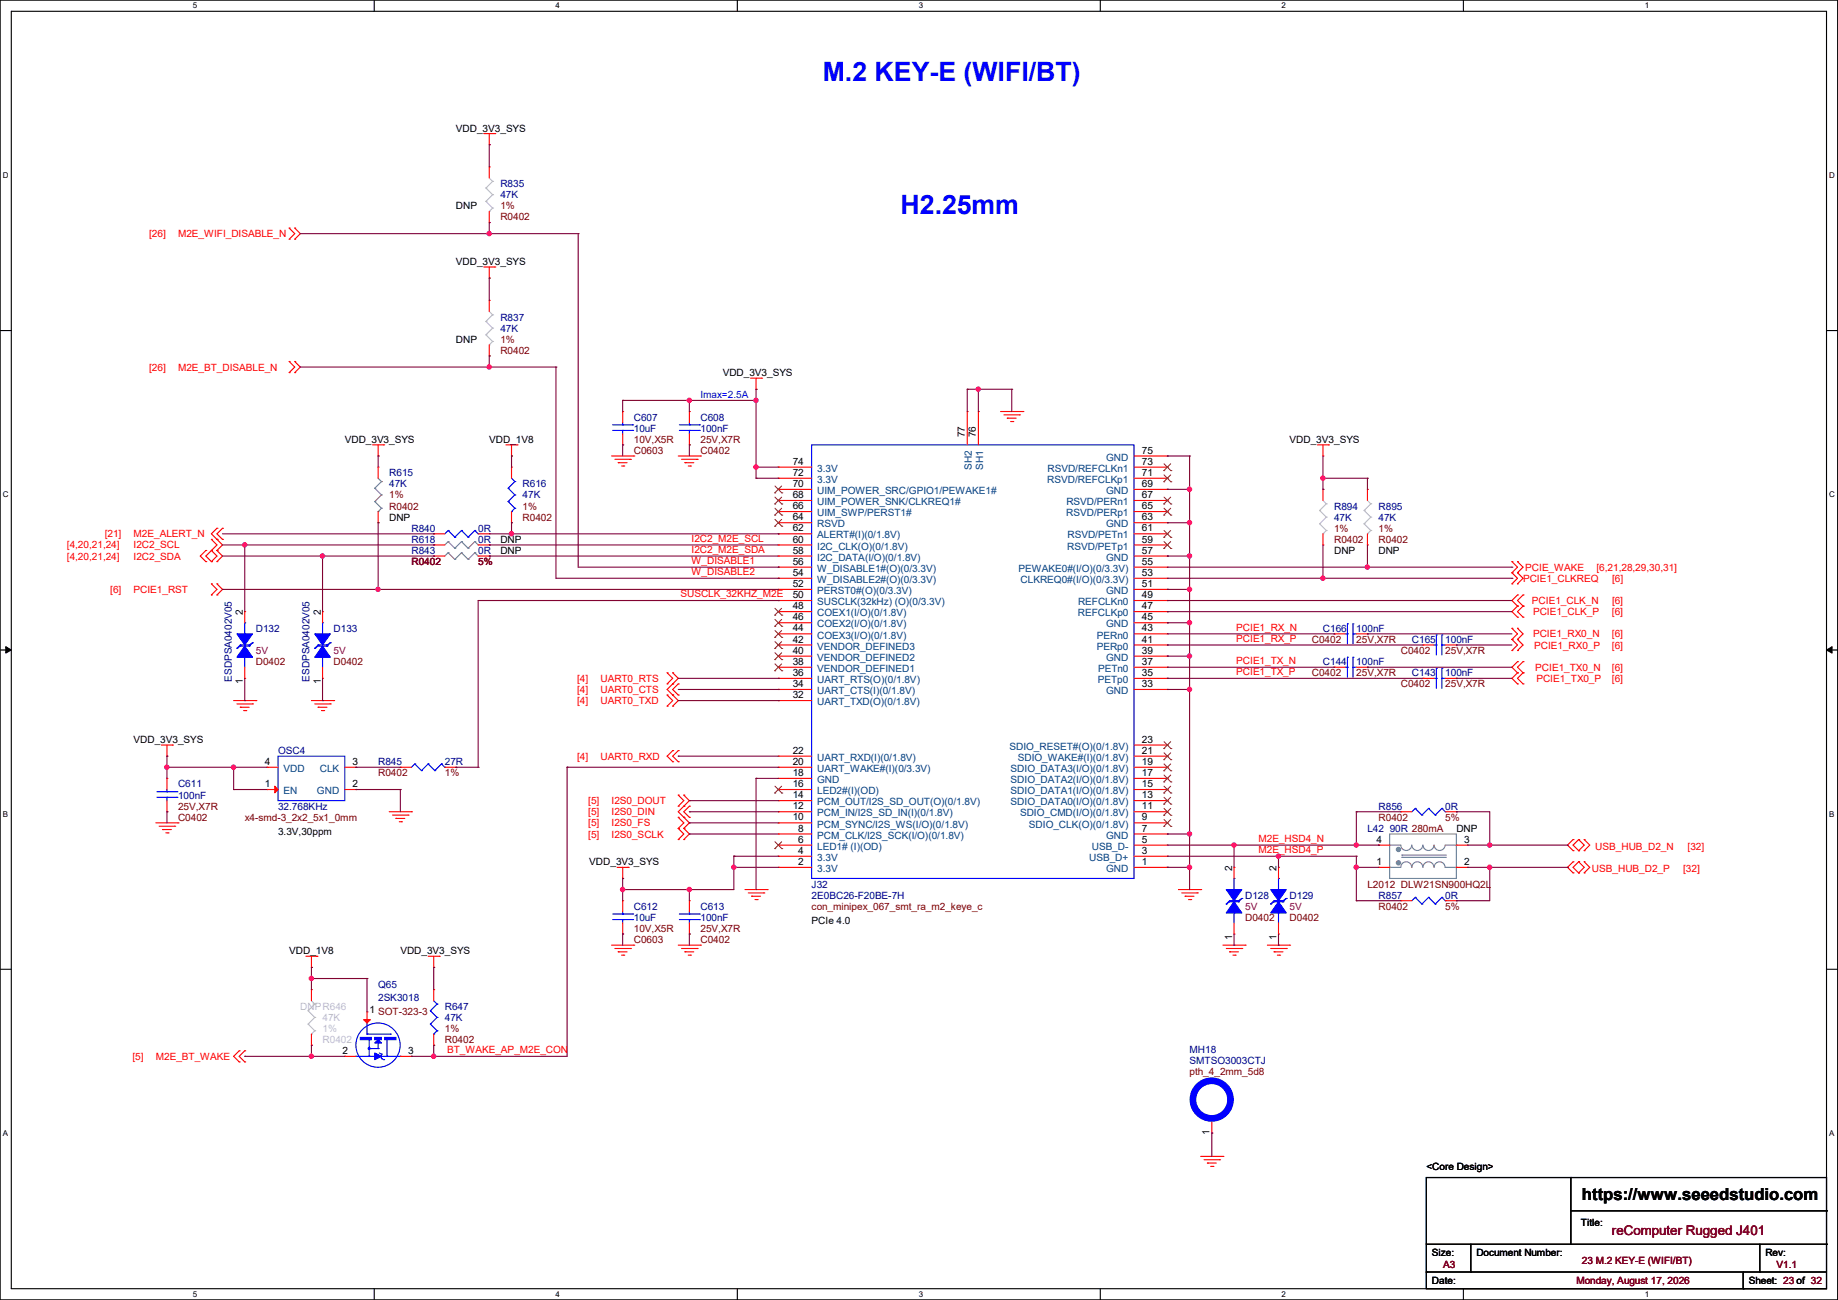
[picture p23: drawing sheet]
<svg xmlns="http://www.w3.org/2000/svg" width="420mm" height="297mm" viewBox="0 0 420 297" stroke-linecap="round" stroke-linejoin="round" font-family="sans-serif">
<defs><g id="words">
<g font-size="6.1" fill="#00f">
<text x="188" y="18.4">M.2 KEY-E (WIFI/BT)</text>
<text x="205.8" y="48.9">H2.25mm</text>
</g>
<text font-size="3.8" x="361.5" y="274.1">https://www.seeedstudio.com</text>
<text font-size="3" fill="#800000" x="368.3" y="282.2">reComputer Rugged J401</text>
<g font-size="2.3">
<text x="104.2" y="30.1">VDD_3V3_SYS</text>
<text x="104.2" y="47.8">DNP</text>
<text x="104.2" y="60.5">VDD_3V3_SYS</text>
<text x="104.2" y="78.3">DNP</text>
<text x="165.1" y="85.9">VDD_3V3_SYS</text>
<text x="78.8" y="101.2">VDD_3V3_SYS</text>
<text x="111.8" y="101.2">VDD_1V8</text>
<text x="220.5" y="99.9" transform="rotate(-90 220.5 99.9)">77</text>
<text x="223" y="99.9" transform="rotate(-90 223 99.9)">76</text>
<text x="294.7" y="101.2">VDD_3V3_SYS</text>
<text x="181.1" y="106.2">74</text>
<text x="260.9" y="106.2">73</text>
<text x="260.9" y="103.6">75</text>
<text x="181.1" y="113.8">68</text>
<text x="181.1" y="111.3">70</text>
<text x="181.1" y="108.7">72</text>
<text x="260.9" y="113.8">67</text>
<text x="260.9" y="111.3">69</text>
<text x="260.9" y="108.7">71</text>
<text x="88.9" y="119">DNP</text>
<text x="181.1" y="118.9">64</text>
<text x="181.1" y="116.3">66</text>
<text x="260.9" y="118.9">63</text>
<text x="260.9" y="116.3">65</text>
<text x="114.3" y="124">DNP</text>
<text x="181.1" y="124">60</text>
<text x="181.1" y="121.4">62</text>
<text x="260.9" y="124">59</text>
<text x="260.9" y="121.4">61</text>
<text x="114.3" y="126.6">DNP</text>
<text x="181.1" y="131.6">54</text>
<text x="181.1" y="129">56</text>
<text x="181.1" y="126.5">58</text>
<text x="260.9" y="131.6">53</text>
<text x="260.9" y="129">55</text>
<text x="260.9" y="126.5">57</text>
<text x="304.8" y="126.6">DNP</text>
<text x="315" y="126.6">DNP</text>
<text x="181.1" y="136.7">50</text>
<text x="181.1" y="134.1">52</text>
<text x="260.9" y="136.7">49</text>
<text x="260.9" y="134.1">51</text>
<text x="55.5" y="140.5" transform="rotate(-90 55.5 140.5)">2</text>
<text x="73.3" y="140.5" transform="rotate(-90 73.3 140.5)">2</text>
<text x="181.1" y="141.7">46</text>
<text x="181.1" y="139.2">48</text>
<text x="260.9" y="141.7">45</text>
<text x="260.9" y="139.2">47</text>
<text x="181.1" y="149.4">40</text>
<text x="181.1" y="146.8">42</text>
<text x="181.1" y="144.3">44</text>
<text x="260.9" y="149.4">39</text>
<text x="260.9" y="146.8">41</text>
<text x="260.9" y="144.3">43</text>
<text x="181.1" y="154.4">36</text>
<text x="181.1" y="151.9">38</text>
<text x="260.9" y="154.4">35</text>
<text x="260.9" y="151.9">37</text>
<text x="55.5" y="156.3" transform="rotate(-90 55.5 156.3)">1</text>
<text x="73.3" y="156.3" transform="rotate(-90 73.3 156.3)">1</text>
<text x="181.1" y="159.5">32</text>
<text x="181.1" y="157">34</text>
<text x="260.9" y="157">33</text>
<text x="30.5" y="169.8">VDD_3V3_SYS</text>
<text x="181.1" y="172.2">22</text>
<text x="260.9" y="172.2">21</text>
<text x="260.9" y="169.7">23</text>
<text x="60.5" y="174.8">4</text>
<text x="60.5" y="179.8">1</text>
<text x="80.6" y="179.8">2</text>
<text x="80.6" y="174.8">3</text>
<text x="181.1" y="179.8">16</text>
<text x="181.1" y="177.3">18</text>
<text x="181.1" y="174.8">20</text>
<text x="260.9" y="179.8">15</text>
<text x="260.9" y="177.3">17</text>
<text x="260.9" y="174.8">19</text>
<text x="181.1" y="184.9">12</text>
<text x="181.1" y="182.4">14</text>
<text x="260.9" y="184.9">11</text>
<text x="260.9" y="182.4">13</text>
<text x="63.5" y="190.8">3.3V,30ppm</text>
<text x="181.1" y="187.5">10</text>
<text x="182.4" y="190">8</text>
<text x="260.9" y="190">7</text>
<text x="260.9" y="187.5">9</text>
<text x="332.8" y="190.1">DNP</text>
<text x="134.7" y="197.7">VDD_3V3_SYS</text>
<text x="182.4" y="197.6">2</text>
<text x="182.4" y="195.1">4</text>
<text x="182.4" y="192.5">6</text>
<text x="260.9" y="197.6">1</text>
<text x="260.9" y="195.1">3</text>
<text x="260.9" y="192.5">5</text>
<text x="314.5" y="197.6">1</text>
<text x="314.5" y="192.5">4</text>
<text x="334.6" y="197.6">2</text>
<text x="334.6" y="192.5">3</text>
<text x="281.6" y="198.9" transform="rotate(-90 281.6 198.9)">2</text>
<text x="291.7" y="198.9" transform="rotate(-90 291.7 198.9)">2</text>
<text x="185.5" y="211.2">PCIe 4.0</text>
<text x="281.6" y="214.7" transform="rotate(-90 281.6 214.7)">1</text>
<text x="291.7" y="214.7" transform="rotate(-90 291.7 214.7)">1</text>
<text x="66.1" y="218">VDD_1V8</text>
<text x="91.5" y="218">VDD_3V3_SYS</text>
<text x="84.4" y="231.4">1 SOT-323-3</text>
<text x="78.3" y="240.8">2</text>
<text x="93.3" y="240.8">3</text>
<text x="276.3" y="259.4" transform="rotate(-90 276.3 259.4)">1</text>
<text x="325.9" y="267.3">&lt;Core Design&gt;</text>
<text x="361.2" y="280">Title:</text>
<text x="327.2" y="286.8">Size:</text>
<text x="337.3" y="286.8">Document Number:</text>
<text x="403.4" y="286.8">Rev:</text>
<text x="327.2" y="293.5">Date:</text>
<text x="399.6" y="293.5">Sheet: 23 of 32</text>
</g>
<g font-size="2.3" fill="#000080">
<text x="114.3" y="42.8">R835</text>
<text x="114.3" y="45.3">47K</text>
<text x="114.3" y="73.2">R837</text>
<text x="114.3" y="75.8">47K</text>
<text x="144.8" y="96.1">C607</text>
<text x="144.8" y="98.6">10uF</text>
<text x="160.1" y="96.1">C608</text>
<text x="160.1" y="98.6">100nF</text>
<text x="88.9" y="108.8">R615</text>
<text x="88.9" y="111.3">47K</text>
<text x="119.4" y="111.3">R616</text>
<text x="119.4" y="113.9">47K</text>
<text x="304.8" y="116.4">R894</text>
<text x="304.8" y="119">47K</text>
<text x="315" y="116.4">R895</text>
<text x="315" y="119">47K</text>
<text x="94" y="121.5">R840</text>
<text x="94" y="124">R618</text>
<text x="109.3" y="121.5">0R</text>
<text x="109.3" y="124">0R</text>
<text x="94" y="126.6">R843</text>
<text x="109.3" y="126.6">0R</text>
<text x="58.5" y="144.4">D132</text>
<text x="76.2" y="144.4">D133</text>
<text x="302.3" y="144.4">C166</text>
<text x="309.9" y="144.4">100nF</text>
<text x="322.6" y="146.9">C165</text>
<text x="330.2" y="146.9">100nF</text>
<text x="53" y="155.7" transform="rotate(-90 53 155.7)">ESDPSA0402V05</text>
<text x="70.7" y="155.7" transform="rotate(-90 70.7 155.7)">ESDPSA0402V05</text>
<text x="302.3" y="152">C144</text>
<text x="309.9" y="152">100nF</text>
<text x="322.6" y="154.5">C143</text>
<text x="330.2" y="154.5">100nF</text>
<text x="63.5" y="172.3">OSC4</text>
<text x="40.7" y="179.9">C611</text>
<text x="86.4" y="174.8">R845</text>
<text x="101.6" y="174.8">27R</text>
<text x="40.7" y="182.5">100nF</text>
<text x="63.5" y="185">32.768KHz</text>
<text x="315" y="185">R856</text>
<text x="330.2" y="185">0R</text>
<text x="312.5" y="190.1">L42 90R 280mA</text>
<text x="185.5" y="202.8">J32</text>
<text x="144.8" y="207.9">C612</text>
<text x="160.1" y="207.9">C613</text>
<text x="185.5" y="205.3">2E0BC26-F20BE-7H</text>
<text x="284.5" y="205.3">D128</text>
<text x="294.7" y="205.3">D129</text>
<text x="315" y="205.3">R857</text>
<text x="330.2" y="205.3">0R</text>
<text x="144.8" y="210.4">10uF</text>
<text x="160.1" y="210.4">100nF</text>
<text x="86.4" y="225.6">Q65</text>
<text x="86.4" y="228.7">2SK3018</text>
<text x="101.6" y="230.7">R647</text>
<text x="101.6" y="233.3">47K</text>
<text x="271.8" y="240.6">MH18</text>
<text x="271.8" y="243.2">SMTSO3003CTJ</text>
</g>
<g font-size="2.3" fill="#800000">
<text x="114.3" y="47.8">1%</text>
<text x="114.3" y="50.4">R0402</text>
<text x="114.3" y="78.3">1%</text>
<text x="114.3" y="80.9">R0402</text>
<text x="144.8" y="101.2">10V,X5R</text>
<text x="160.1" y="101.2">25V,X7R</text>
<text x="144.8" y="103.7">C0603</text>
<text x="160.1" y="103.7">C0402</text>
<text x="88.9" y="113.9">1%</text>
<text x="88.9" y="116.4">R0402</text>
<text x="119.4" y="116.4">1%</text>
<text x="119.4" y="119">R0402</text>
<text x="304.8" y="121.5">1%</text>
<text x="304.8" y="124">R0402</text>
<text x="315" y="121.5">1%</text>
<text x="315" y="124">R0402</text>
<text x="94" y="129.1">R0402</text>
<text x="109.3" y="129.1">5%</text>
<text x="299.8" y="146.9">C0402</text>
<text x="309.9" y="146.9">25V,X7R</text>
<text x="320.1" y="149.4">C0402</text>
<text x="330.2" y="149.4">25V,X7R</text>
<text x="58.5" y="152">D0402</text>
<text x="76.2" y="152">D0402</text>
<text x="299.8" y="154.5">C0402</text>
<text x="309.9" y="154.5">25V,X7R</text>
<text x="320.1" y="157.1">C0402</text>
<text x="330.2" y="157.1">25V,X7R</text>
<text x="86.4" y="177.4">R0402</text>
<text x="101.6" y="177.4">1%</text>
<text x="40.7" y="185">25V,X7R</text>
<text x="40.7" y="187.5">C0402</text>
<text x="55.9" y="187.5">x4-smd-3_2x2_5x1_0mm</text>
<text x="315" y="187.5">R0402</text>
<text x="330.2" y="187.5">5%</text>
<text x="312.5" y="202.8">L2012 DLW21SN900HQ2L</text>
<text x="185.5" y="207.9">con_minipex_067_smt_ra_m2_keye_c</text>
<text x="315" y="207.9">R0402</text>
<text x="330.2" y="207.9">5%</text>
<text x="144.8" y="215.5">C0603</text>
<text x="144.8" y="212.9">10V,X5R</text>
<text x="160.1" y="215.5">C0402</text>
<text x="160.1" y="212.9">25V,X7R</text>
<text x="284.5" y="210.4">D0402</text>
<text x="294.7" y="210.4">D0402</text>
<text x="101.6" y="235.8">1%</text>
<text x="101.6" y="238.3">R0402</text>
<text x="271.8" y="245.7">pth_4_2mm_5d8</text>
<text x="329.7" y="289.6">A3</text>
<text x="360.2" y="293.5">Monday, August 17, 2026</text>
<text x="361.5" y="288.9">23 M.2 KEY-E (WIFI/BT)</text>
<text x="405.9" y="289.6">V1.1</text>
</g>
<g font-size="2.3" fill="#f00">
<text x="34.1" y="54.2">[26]</text>
<text x="40.7" y="54.2">M2E_WIFI_DISABLE_N</text>
<text x="34.1" y="84.7">[26]</text>
<text x="40.7" y="84.7">M2E_BT_DISABLE_N</text>
<text x="15.3" y="125.3">[4,20,21,24]</text>
<text x="23.9" y="122.8">[21]</text>
<text x="30.5" y="122.8">M2E_ALERT_N</text>
<text x="30.5" y="125.3">I2C2_SCL</text>
<text x="158" y="123.8">I2C2_M2E_SCL</text>
<text x="15.3" y="127.8">[4,20,21,24]</text>
<text x="30.5" y="127.8">I2C2_SDA</text>
<text x="158" y="126.3">I2C2_M2E_SDA</text>
<text x="158" y="128.9">W_DISABLE1</text>
<text x="158" y="131.4">W_DISABLE2</text>
<text x="348.5" y="130.4">PCIE_WAKE</text>
<text x="364.8" y="130.4">[6,21,28,29,30,31]</text>
<text x="25.2" y="135.5">[6]</text>
<text x="30.5" y="135.5">PCIE1_RST</text>
<text x="155.5" y="136.5">SUSCLK_32KHZ_M2E</text>
<text x="348" y="132.9">PCIE1_CLKREQ</text>
<text x="368.4" y="132.9">[6]</text>
<text x="350.1" y="138">PCIE1_CLK_N</text>
<text x="350.3" y="140.5">PCIE1_CLK_P</text>
<text x="368.3" y="140.5">[6]</text>
<text x="368.4" y="138">[6]</text>
<text x="282.5" y="146.6">PCIE1_RX_P</text>
<text x="282.5" y="144.1">PCIE1_RX_N</text>
<text x="350.3" y="145.6">PCIE1_RX0_N</text>
<text x="350.6" y="148.2">PCIE1_RX0_P</text>
<text x="368.3" y="145.6">[6]</text>
<text x="368.3" y="148.2">[6]</text>
<text x="131.9" y="155.8">[4]</text>
<text x="137.2" y="155.8">UART0_RTS</text>
<text x="282.5" y="151.7">PCIE1_TX_N</text>
<text x="282.5" y="154.3">PCIE1_TX_P</text>
<text x="350.8" y="153.2">PCIE1_TX0_N</text>
<text x="351.1" y="155.8">PCIE1_TX0_P</text>
<text x="368.3" y="153.2">[6]</text>
<text x="368.3" y="155.8">[6]</text>
<text x="131.9" y="158.3">[4]</text>
<text x="131.9" y="160.9">[4]</text>
<text x="137.2" y="158.3">UART0_CTS</text>
<text x="137.2" y="160.9">UART0_TXD</text>
<text x="131.9" y="173.6">[4]</text>
<text x="137.2" y="173.6">UART0_RXD</text>
<text x="134.4" y="183.7">[5]</text>
<text x="139.7" y="183.7">I2S0_DOUT</text>
<text x="134.4" y="186.3">[5]</text>
<text x="134.4" y="188.8">[5]</text>
<text x="134.4" y="191.3">[5]</text>
<text x="139.7" y="186.3">I2S0_DIN</text>
<text x="139.7" y="188.8">I2S0_FS</text>
<text x="139.7" y="191.3">I2S0_SCLK</text>
<text x="287.6" y="194.9">M2E_HSD4_P</text>
<text x="287.6" y="192.4">M2E_HSD4_N</text>
<text x="364.5" y="194.1">USB_HUB_D2_N</text>
<text x="385.6" y="194.1">[32]</text>
<text x="363.8" y="199.2">USB_HUB_D2_P</text>
<text x="384.6" y="199.2">[32]</text>
<text x="30.3" y="242.1">[5]</text>
<text x="35.6" y="242.1">M2E_BT_WAKE</text>
<text x="102.2" y="240.6">BT_WAKE_AP_M2E_CON</text>
</g>
<text font-size="2.3" fill="#00f" x="160.1" y="91">Imax=2.5A</text>
<g font-size="2.3" fill="#004080">
<text x="186.7" y="107.8">3.3V</text>
<text x="222.1" y="107.4" transform="rotate(-90 222.1 107.4)">SH2</text>
<text x="224.6" y="107.4" transform="rotate(-90 224.6 107.4)">SH1</text>
<text x="239.4" y="107.8">RSVD/REFCLKn1</text>
<text x="252.8" y="105.2">GND</text>
<text x="186.7" y="112.9">UIM_POWER_SRC/GPIO1/PEWAKE1#</text>
<text x="186.7" y="110.3">3.3V</text>
<text x="239.3" y="110.3">RSVD/REFCLKp1</text>
<text x="252.8" y="112.9">GND</text>
<text x="186.7" y="117.9">UIM_SWP/PERST1#</text>
<text x="186.7" y="115.4">UIM_POWER_SNK/CLKREQ1#</text>
<text x="243.6" y="117.9">RSVD/PERp1</text>
<text x="243.7" y="115.4">RSVD/PERn1</text>
<text x="186.7" y="125.6">I2C_CLK(O)(0/1.8V)</text>
<text x="186.7" y="123">ALERT#(I)(0/1.8V)</text>
<text x="186.7" y="120.5">RSVD</text>
<text x="243.9" y="125.6">RSVD/PETp1</text>
<text x="243.9" y="123">RSVD/PETn1</text>
<text x="252.8" y="120.5">GND</text>
<text x="186.7" y="130.6">W_DISABLE1#(O)(0/3.3V)</text>
<text x="186.7" y="128.1">I2C_DATA(I/O)(0/1.8V)</text>
<text x="232.7" y="130.6">PEWAKE0#(I/O)(0/3.3V)</text>
<text x="252.8" y="128.1">GND</text>
<text x="186.7" y="135.7">PERST0#(O)(0/3.3V)</text>
<text x="186.7" y="133.2">W_DISABLE2#(O)(0/3.3V)</text>
<text x="233.2" y="133.2">CLKREQ0#(I/O)(0/3.3V)</text>
<text x="252.8" y="135.7">GND</text>
<text x="186.7" y="143.3">COEX2(I/O)(0/1.8V)</text>
<text x="186.7" y="140.8">COEX1(I/O)(0/1.8V)</text>
<text x="186.7" y="138.3">SUSCLK(32kHz) (O)(0/3.3V)</text>
<text x="246.3" y="140.8">REFCLKp0</text>
<text x="246.3" y="138.3">REFCLKn0</text>
<text x="252.8" y="143.3">GND</text>
<text x="186.7" y="148.4">VENDOR_DEFINED3</text>
<text x="186.7" y="145.9">COEX3(I/O)(0/1.8V)</text>
<text x="250.6" y="148.4">PERp0</text>
<text x="250.7" y="145.9">PERn0</text>
<text x="186.7" y="153.5">VENDOR_DEFINED1</text>
<text x="186.7" y="151">VENDOR_DEFINED2</text>
<text x="250.9" y="153.5">PETn0</text>
<text x="252.8" y="151">GND</text>
<text x="186.7" y="161.1">UART_TXD(O)(0/1.8V)</text>
<text x="186.7" y="158.6">UART_CTS(I)(0/1.8V)</text>
<text x="186.7" y="156">UART_RTS(O)(0/1.8V)</text>
<text x="250.9" y="156">PETp0</text>
<text x="252.8" y="158.6">GND</text>
<text x="186.7" y="173.8">UART_RXD(I)(0/1.8V)</text>
<text x="230.7" y="171.3">SDIO_RESET#(O)(0/1.8V)</text>
<text x="232.6" y="173.8">SDIO_WAKE#(I)(0/1.8V)</text>
<text x="64.8" y="176.4">VDD</text>
<text x="73.1" y="176.4">CLK</text>
<text x="186.7" y="178.9">GND</text>
<text x="186.7" y="176.4">UART_WAKE#(I)(0/3.3V)</text>
<text x="230.9" y="178.9">SDIO_DATA2(I/O)(0/1.8V)</text>
<text x="230.9" y="176.4">SDIO_DATA3(I/O)(0/1.8V)</text>
<text x="64.8" y="181.4">EN</text>
<text x="72.4" y="181.4">GND</text>
<text x="186.7" y="184">PCM_OUT/I2S_SD_OUT(O)(0/1.8V)</text>
<text x="186.7" y="181.4">LED2#(I)(OD)</text>
<text x="230.9" y="184">SDIO_DATA0(I/O)(0/1.8V)</text>
<text x="230.9" y="181.4">SDIO_DATA1(I/O)(0/1.8V)</text>
<text x="186.7" y="191.6">PCM_CLK/I2S_SCK(I/O)(0/1.8V)</text>
<text x="186.7" y="189.1">PCM_SYNC/I2S_WS(I/O)(0/1.8V)</text>
<text x="186.7" y="186.5">PCM_IN/I2S_SD_IN(I)(0/1.8V)</text>
<text x="233.1" y="186.5">SDIO_CMD(I/O)(0/1.8V)</text>
<text x="235.1" y="189.1">SDIO_CLK(O)(0/1.8V)</text>
<text x="252.8" y="191.6">GND</text>
<text x="186.7" y="196.7">3.3V</text>
<text x="186.7" y="194.1">LED1# (I)(OD)</text>
<text x="248.9" y="196.7">USB_D+</text>
<text x="249.5" y="194.1">USB_D-</text>
<text x="186.7" y="199.2">3.3V</text>
<text x="252.8" y="199.2">GND</text>
</g>
<g font-size="2.3" fill="#800040">
<text x="58.5" y="149.4">5V</text>
<text x="76.2" y="149.4">5V</text>
<text x="284.5" y="207.9">5V</text>
<text x="294.7" y="207.9">5V</text>
</g>
<g font-size="2.3" fill="#c0c0c0">
<text x="68.6" y="230.7">DNPR646</text>
<text x="73.7" y="233.3">47K</text>
<text x="73.7" y="235.8">1%</text>
<text x="73.7" y="238.3">R0402</text>
</g>
<g font-size="1.8">
<text x="44" y="1.9">5</text>
<text x="127" y="1.9">4</text>
<text x="209.9" y="1.9">3</text>
<text x="292.9" y="1.9">2</text>
<text x="375.8" y="1.9">1</text>
<text x=".7" y="40.6">D</text>
<text x="418" y="40.6">D</text>
<text x=".7" y="113.6">C</text>
<text x="418" y="113.6">C</text>
<text x=".7" y="186.6">B</text>
<text x="418" y="186.6">B</text>
<text x=".7" y="259.5">A</text>
<text x="418" y="259.5">A</text>
<text x="44" y="296.3">5</text>
<text x="127" y="296.3">4</text>
<text x="209.9" y="296.3">3</text>
<text x="292.9" y="296.3">2</text>
<text x="375.8" y="296.3">1</text>
</g>
</g></defs>
<path d="M0 0h419.9v297h-419.9zM2.6 2.6h414.8v291.8h-414.8z" fill="none" stroke="#000" stroke-width=".25"/>
<g fill="#fff">
<path d="M44 .3h1v2h-1z"/>
<path d="M44 294.7h1v2h-1z"/>
</g>
<path d="M85.5 0v2.6M85.5 294.4v2.6" fill="none" stroke="#000" stroke-width=".25"/>
<g fill="#fff">
<path d="M127 .3h.9v2h-.9z"/>
<path d="M127 294.7h.9v2h-.9z"/>
</g>
<path d="M168.5 0v2.6M168.5 294.4v2.6" fill="none" stroke="#000" stroke-width=".25"/>
<g fill="#fff">
<path d="M209.9 .3h1v2h-1z"/>
<path d="M209.9 294.7h1v2h-1z"/>
</g>
<path d="M251.4 0v2.6M251.4 294.4v2.6" fill="none" stroke="#000" stroke-width=".25"/>
<g fill="#fff">
<path d="M292.9 .3h.9v2h-.9z"/>
<path d="M292.9 294.7h.9v2h-.9z"/>
</g>
<path d="M334.4 0v2.6M334.4 294.4v2.6" fill="none" stroke="#000" stroke-width=".25"/>
<g fill="#fff">
<path d="M375.8 .3h1v2h-1z"/>
<path d="M375.8 294.7h1v2h-1z"/>
<path d="M.7 39h1.2v2h-1.2z"/>
<path d="M418 39h1.3v2h-1.3z"/>
<path d="M.7 112h1.2v2h-1.2z"/>
<path d="M418 112h1.3v2h-1.3z"/>
</g>
<path d="M0 75.5h2.6M417.4 75.5h2.5" fill="none" stroke="#000" stroke-width=".25"/>
<g fill="#fff">
<path d="M.7 185h1.2v1.9h-1.2z"/>
<path d="M418 185h1.2v1.9h-1.2z"/>
</g>
<path d="M0 148.5h2.6M417.4 148.5h2.5" fill="none" stroke="#000" stroke-width=".25"/>
<path d="M1.3 147.7l1.3 .8-1.3 .7zM417.4 148.5l1.2-.8v1.5z" fill="#000" stroke="#000" stroke-width=".23"/>
<g fill="#fff">
<path d="M.7 257.9h1.2v2h-1.2z"/>
<path d="M418 257.9h1.2v2h-1.2z"/>
</g>
<g fill="none" stroke="#000" stroke-width=".25">
<path d="M0 221.4h2.6M417.4 221.4h2.5M325.9 269h91.5v25.4h-91.5zM358.9 269h.1M358.9 269v15.3M358.9 276.6h58.5M417.4 276.6h.1M325.9 290.6h.1M325.9 290.6h91.5M325.9 284.3h91.5M336.1 290.6h.1M336.1 284.3v6.3"/>
<path d="M398.3 294.4h.1M398.3 290.6v3.8M402.1 290.6h.1M402.1 284.3v6.3M417.4 284.3h.1"/>
</g>
<g fill="none" stroke="#f00" stroke-width=".25">
<path d="M110.5 30.5h2.6M111.8 33.1h.1M111.8 38.1h.1M111.8 30.5v2.6M111.8 38.1v2.6M113.1 30.5h.1M66.1 52.1h.1M66.1 54.7h.1M66.1 52.1l1.3 1.3-1.3 1.3M67.4 54.7h.1M67.4 52.1h.1M67.4 52.1l1.2 1.3-1.2 1.3"/>
<path d="M111.8 50.8h.1M111.8 48.3v2.5M110.5 61h2.6M111.8 63.5h.1M111.8 68.6h.1M111.8 61v2.5M111.8 68.6v2.6M111.8 78.8v2.5M113.1 61h.1M66.1 82.6h.1M66.1 85.1h.1M66.1 82.6l1.3 1.3-1.3 1.2"/>
<path d="M67.4 85.1h.1M67.4 82.6h.1M67.4 82.6l1.2 1.3-1.2 1.2M111.8 81.3h.1M142.3 94h.1M142.3 94v2.6M142.3 99.1v2.5M157.5 94h.1M157.5 94v2.6M157.5 99.1v2.5M171.5 86.4h2.5M172.8 88.9h.1"/>
<path d="M172.8 86.4v2.5M174 86.4h.1M221 94h.1M221 94v7.6M223.6 94h.1M223.6 94v7.6M228.6 94h5.1M229.4 94.8h3.6M230.2 95.5h.1M230.2 95.5h2M230.9 96.3h.5M231.4 96.3h.1"/>
<path d="M233 94.8h.1M233.7 94h.1M85.1 101.6h2.6M86.4 104.2h.1M86.4 106.7h.1M86.4 119.4h.1M86.4 101.6v2.6M86.4 106.7v2.6M86.4 116.9v2.5M87.7 101.6h.1M115.6 101.6h2.6M116.9 104.2h.1"/>
<path d="M116.9 106.7h.1M116.9 119.4h.1M116.9 101.6v2.6M116.9 106.7v2.6M116.9 116.9v2.5M118.2 101.6h.1M139.7 104.2h5.1M140.5 104.9h3.6M141.3 105.7h.1M141.3 105.7h2M142 106.5h.5M142.3 101.6h.1"/>
<path d="M142.5 106.5h.1M144.1 104.9h.1M144.8 104.2h.1M155 104.2h5.1M155.7 104.9h3.6M156.5 105.7h.1M156.5 105.7h2M157.3 106.5h.5M157.5 101.6h.1M157.8 106.5h.1M159.3 104.9h.1M160.1 104.2h.1"/>
<path d="M177.8 119.4h.1M177.8 116.9h.1M177.8 114.3h.1M177.8 111.8h.1M177.8 109.3h.1M177.8 106.7h.1M177.8 119.4h7.7M177.8 116.9h7.7M177.8 114.3h7.7M177.8 111.8h7.7M177.8 109.3h7.7M177.8 106.7h7.7"/>
<path d="M259.1 104.2h7.6M259.1 119.4h7.6M259.1 116.9h7.6M259.1 114.3h7.6M259.1 111.8h7.6M259.1 109.3h7.6M259.1 106.7h7.6M266.7 119.4h.1M266.7 116.9h.1M266.7 114.3h.1M266.7 111.8h.1M266.7 109.3h.1"/>
<path d="M266.7 106.7h.1M266.7 104.2h.1M301 101.6h2.6M302.3 104.2h.1M302.3 111.8h.1M302.3 101.6v2.6M302.3 111.8v2.5M303.6 101.6h.1M312.5 111.8h.1M312.5 111.8v2.5M47 128.3h.1M47 125.8h.1"/>
<path d="M47 125.8l-1.2 1.2 1.2 1.3M48.3 123.2h.1M48.3 125.8h.1M48.3 128.3h.1M48.3 135.9h.1M48.3 133.4h.1M48.3 123.2l1.3 1.3-2.6 2.5 1.3 1.3M48.3 125.8l1.3 1.2-1.3 1.3M48.3 133.4l1.3 1.3-1.3 1.2M49.6 120.7h.1M49.6 123.2h.1M49.6 125.8h.1"/>
<path d="M49.6 128.3h.1M49.6 133.4h.1M49.6 135.9h.1M49.6 120.7l-1.3 1.3 2.5 2.5-1.2 1.3M49.6 125.8l1.2 1.2-1.2 1.3M49.6 133.4l1.2 1.3-1.2 1.2M50.8 120.7h.1M50.8 123.2h.1M50.8 120.7l-1.2 1.3 1.2 1.2M55.9 139.7h.1M55.9 139.7v2.6M73.7 139.7h.1"/>
<path d="M73.7 139.7v2.6M99.1 127h.1M99.1 122h.1M99.1 124.5h.1M99.1 127h2.5M99.1 122h2.5M99.1 124.5h2.5M109.3 127h2.5M109.3 122h2.5M109.3 124.5h2.5M111.8 127h.1M111.8 122h.1"/>
<path d="M111.8 124.5h.1M177.8 139.7h.1M177.8 137.2h.1M177.8 134.7h.1M177.8 132.1h.1M177.8 129.6h.1M177.8 127h.1M177.8 124.5h.1M177.8 122h.1M177.8 127h7.7M177.8 122h7.7M177.8 139.7h7.7"/>
<path d="M177.8 137.2h7.7M177.8 134.7h7.7M177.8 132.1h7.7M177.8 129.6h7.7M177.8 124.5h7.7M259.1 127h7.6M259.1 122h7.6M259.1 139.7h7.6M259.1 137.2h7.6M259.1 134.7h7.6M259.1 132.1h7.6M259.1 129.6h7.6"/>
<path d="M259.1 124.5h7.6M266.7 139.7h.1M266.7 137.2h.1M266.7 134.7h.1M266.7 132.1h.1M266.7 129.6h.1M266.7 127h.1M266.7 124.5h.1M266.7 122h.1M302.3 124.5h.1M302.3 122v2.5M312.5 124.5h.1"/>
<path d="M312.5 122v2.5M345.5 128.3h.1M345.5 130.9h.1M345.5 133.4h.1M345.5 128.3l1.3 1.3-1.3 1.3M345.5 130.9l1.3 1.2-1.3 1.3M346.8 128.3h.1M346.8 130.9h.1M346.8 138.5h.1M346.8 135.9h.1M346.8 133.4h.1M346.8 128.3l1.2 1.3-1.2 1.3"/>
<path d="M346.8 138.5l-1.3 1.2 1.3 1.3M346.8 135.9l-1.3 1.3 1.3 1.3M346.8 130.9l1.2 1.2-1.2 1.3M348 138.5h.1M348 135.9h.1M348 138.5l-1.2 1.2 1.2 1.3M348 135.9l-1.2 1.3 1.2 1.3M55.9 155h.1M55.9 152.4v2.6M73.7 155h.1M73.7 152.4v2.6M152.4 153.7h.1"/>
<path d="M152.4 156.3h.1M152.4 158.8h.1M152.4 153.7l1.3 1.3-1.3 1.3M152.4 158.8l1.3 1.3-1.3 1.2M153.7 156.3h.1M153.7 153.7h.1M153.7 158.8h.1M153.7 153.7l1.3 1.3-2.6 2.5 2.6 2.6-1.3 1.2M155 156.3h.1M155 158.8h.1M155 156.3l-1.3 1.2 1.3 1.3M177.8 157.5h.1"/>
<path d="M177.8 155h.1M177.8 152.4h.1M177.8 149.9h.1M177.8 147.4h.1M177.8 144.8h.1M177.8 142.3h.1M177.8 144.8h7.7M177.8 147.4h7.7M177.8 152.4h7.7M177.8 155h7.7M177.8 157.5h7.7M177.8 149.9h7.7"/>
<path d="M177.8 142.3h7.7M259.1 144.8h7.6M259.1 147.4h7.6M259.1 152.4h7.6M259.1 155h7.6M259.1 157.5h7.6M259.1 149.9h7.6M259.1 142.3h7.6M266.7 157.5h.1M266.7 155h.1M266.7 152.4h.1M266.7 149.9h.1"/>
<path d="M266.7 147.4h.1M266.7 144.8h.1M266.7 142.3h.1M304.8 144.8h.1M304.8 152.4h.1M304.8 144.8h2.6M304.8 152.4h2.6M309.9 144.8h2.6M309.9 152.4h2.6M312.5 144.8h.1M312.5 152.4h.1M325.2 147.4h.1"/>
<path d="M325.2 155h.1M325.2 147.4h2.5M325.2 155h2.5M330.2 147.4h2.6M330.2 155h2.6M332.8 147.4h.1M332.8 155h.1M345.5 146.1h.1M345.5 148.6h.1M345.5 143.6h.1M345.5 146.1l1.3 1.3-1.3 1.2M345.5 143.6l1.3 1.2-1.3 1.3"/>
<path d="M346.8 146.1h.1M346.8 148.6h.1M346.8 143.6h.1M346.8 153.7h.1M346.8 156.3h.1M346.8 151.2h.1M346.8 141h.1M346.8 146.1l1.2 1.3-1.2 1.2M346.8 143.6l1.2 1.2-1.2 1.3M346.8 153.7l-1.3 1.3 1.3 1.3M346.8 151.2l-1.3 1.2 1.3 1.3M348 156.3h.1"/>
<path d="M348 153.7h.1M348 151.2h.1M348 141h.1M348 153.7l-1.2 1.3 1.2 1.3M348 151.2l-1.2 1.2 1.2 1.3M36.9 170.2h2.5M38.1 172.8h.1M38.1 177.8h.1M38.1 170.2v2.6M38.1 177.8v2.6M39.4 170.2h.1M53.4 160.1h5.1"/>
<path d="M54.1 160.8h3.6M54.9 161.6h.1M54.9 161.6h2M55.7 162.3h.5M56.2 162.3h.1M57.7 160.8h.1M58.5 160.1h.1M61 175.3h.1M61 175.3h2.5M71.2 160.1h5M71.9 160.8h3.6M72.7 161.6h.1"/>
<path d="M72.7 161.6h2M73.4 162.3h.6M74 162.3h.1M75.5 160.8h.1M76.2 160.1h.1M78.8 175.3h2.5M81.3 175.3h.1M91.5 175.3h.1M91.5 175.3h2.5M101.6 175.3h2.6M104.2 175.3h.1M152.4 161.3h.1"/>
<path d="M153.7 161.3h.1M153.7 171.5h.1M153.7 174h.1M153.7 171.5l-1.3 1.3 1.3 1.2M155 171.5h.1M155 174h.1M155 171.5l-1.3 1.3 1.3 1.2M177.8 177.8h.1M177.8 175.3h.1M177.8 172.8h.1M177.8 160.1h.1M177.8 160.1h7.7"/>
<path d="M177.8 175.3h7.7M177.8 177.8h7.7M177.8 172.8h7.7M259.1 170.2h7.6M259.1 175.3h7.6M259.1 177.8h7.6M259.1 172.8h7.6M266.7 177.8h.1M266.7 175.3h.1M266.7 172.8h.1M266.7 170.2h.1M35.6 188h5.1"/>
<path d="M36.4 188.8h3.5M37.1 189.5h.1M37.1 189.5h2.1M37.9 190.3h.5M38.1 185.5h.1M38.1 182.9v2.6M38.4 190.3h.1M39.9 188.8h.1M40.7 188h.1M61 180.4h.1M61 180.4h2.5M78.8 180.4h2.5"/>
<path d="M81.3 180.4h.1M88.9 185.5h5.1M89.7 186.2h3.6M90.5 187h.1M90.5 187h2M91.2 187.7h.5M91.7 187.7h.1M93.3 186.2h.1M94 185.5h.1M141 198.2h2.6M142.3 198.2v2.5M143.6 198.2h.1"/>
<path d="M155 181.7h.1M155 184.2h.1M155 186.7h.1M155 189.3h.1M155 191.8h.1M155 181.7l1.3 1.2-1.3 1.3M155 186.7l1.3 1.3-1.3 1.3M155 189.3l1.3 1.2-1.3 1.3M156.3 184.2h.1M156.3 181.7h.1M156.3 186.7h.1M156.3 189.3h.1"/>
<path d="M156.3 191.8h.1M156.3 181.7l1.2 1.2-2.5 2.6 2.5 2.5-1.2 1.3M156.3 189.3l1.2 1.2-1.2 1.3M157.5 184.2h.1M157.5 186.7h.1M157.5 184.2l-1.2 1.3 1.2 1.2M177.8 198.2h.1M177.8 195.6h.1M177.8 193.1h.1M177.8 190.5h.1M177.8 188h.1M177.8 185.5h.1"/>
<path d="M177.8 182.9h.1M177.8 180.4h.1M177.8 185.5h7.7M177.8 188h7.7M177.8 198.2h7.7M177.8 180.4h7.7M177.8 193.1h7.7M177.8 195.6h7.7M177.8 190.5h7.7M177.8 182.9h7.7M259.1 185.5h7.6M259.1 188h7.6"/>
<path d="M259.1 198.2h7.6M259.1 180.4h7.6M259.1 193.1h7.6M259.1 195.6h7.6M259.1 190.5h7.6M259.1 182.9h7.6M266.7 198.2h.1M266.7 195.6h.1M266.7 193.1h.1M266.7 190.5h.1M266.7 188h.1M266.7 185.5h.1"/>
<path d="M266.7 182.9h.1M266.7 180.4h.1M282 198.2h.1M282 198.2v2.5M292.1 198.2h.1M292.1 198.2v2.5M315 198.2h.1M315 193.1h.1M315 198.2h2.5M315 193.1h2.5M320.1 185.5h.1M320.1 185.5h2.5"/>
<path d="M330.2 185.5h2.6M332.8 185.5h.1M332.8 198.2h2.5M332.8 193.1h2.5M335.3 198.2h.1M335.3 193.1h.1M359.5 194.4h.1M359.5 191.8h.1M359.5 199.4h.1M359.5 196.9h.1M359.5 196.9l-1.3 1.3 1.3 1.2M359.5 191.8l-1.3 1.3 1.3 1.3"/>
<path d="M360.7 191.8h.1M360.7 194.4h.1M360.7 196.9h.1M360.7 199.4h.1M360.7 191.8l1.3 1.3-1.3 1.3M360.7 191.8l-1.2 1.3 1.2 1.3M360.7 196.9l1.3 1.3-1.3 1.2M360.7 196.9l-1.2 1.3 1.2 1.2M362 194.4h.1M362 191.8h.1M362 199.4h.1M362 196.9h.1"/>
<path d="M362 191.8l1.3 1.3-1.3 1.3M362 196.9l1.3 1.3-1.3 1.2M69.9 218.5h2.5M71.2 218.5v2.5M72.4 218.5h.1M97.8 218.5h2.6M99.1 218.5v2.5M100.4 218.5h.1M139.7 215.9h5.1M140.5 216.7h3.6M141.3 217.5h.1M141.3 217.5h2"/>
<path d="M142 218.2h.5M142.3 200.7h.1M142.3 205.8h.1M142.3 213.4h.1M142.3 205.8v2.5M142.3 210.9v2.5M142.5 218.2h.1M144.1 216.7h.1M144.8 215.9h.1M155 215.9h5.1M155.7 216.7h3.6M156.5 217.5h.1"/>
<path d="M156.5 217.5h2M157.3 218.2h.5M157.5 205.8h.1M157.5 213.4h.1M157.5 205.8v2.5M157.5 210.9v2.5M157.8 218.2h.1M159.3 216.7h.1M160.1 215.9h.1M170.2 203.2h5.1M171 204h3.5M171.7 204.8h.1"/>
<path d="M171.7 204.8h2.1M172.5 205.5h.5M173 205.5h.1M174.5 204h.1M175.3 203.2h.1M269.3 203.2h5.1M270 204h3.6M270.8 204.8h.1M270.8 204.8h2M271.6 205.5h.5M272.1 205.5h.1M273.6 204h.1"/>
<path d="M274.4 203.2h.1M279.4 215.9h5.1M280.2 216.7h3.6M281 217.5h.1M281 217.5h2M281.7 218.2h.5M282 213.4h.1M282 210.9v2.5M282.2 218.2h.1M283.8 216.7h.1M284.5 215.9h.1M289.6 215.9h5.1"/>
<path d="M290.4 216.7h3.5M291.1 217.5h.1M291.1 217.5h2.1M291.9 218.2h.5M292.1 213.4h.1M292.1 210.9v2.5M292.4 218.2h.1M293.9 216.7h.1M294.7 215.9h.1M320.1 205.8h.1M320.1 205.8h2.5M330.2 205.8h2.6"/>
<path d="M332.8 205.8h.1M71.2 221h.1M71.2 226.1h.1M71.2 238.8h.1M71.2 226.1v2.5M71.2 236.3v2.5M83.9 231.2h.1M83.9 231.2v2.5M99.1 221h.1M99.1 226.1h.1M99.1 238.8h.1M99.1 226.1v2.5"/>
<path d="M99.1 236.3v2.5M54.7 240.1h.1M54.7 242.6h.1M54.7 240.1l-1.3 1.2 1.3 1.3M55.9 240.1h.1M55.9 242.6h.1M55.9 240.1l-1.2 1.2 1.2 1.3M78.8 241.3h.1M78.8 241.3h2.5M91.5 241.3h2.5M94 241.3h.1M276.9 258.9h.1"/>
<path d="M276.9 256.3v2.6M274.4 264.2h5M275.1 265h3.6M275.9 265.7h.1M275.9 265.7h2M276.6 266.5h.6M277.2 266.5h.1M278.7 265h.1M279.4 264.2h.1"/>
</g>
<g fill="#00f" stroke="#00f" stroke-width=".25">
<path d="M85.6 238.3l.8-.8 .8 .8z"/>
<path d="M87.9 237h2.6v.5h-2.6z" fill-rule="evenodd"/>
<path d="M82.3 237h2.6v.5h-2.6z" fill-rule="evenodd"/>
<path d="M85.6 237h1.6v.5h-1.6z" fill-rule="evenodd"/>
<path d="M85.6 240.6l1.6 .7-1.6 .8z" fill-rule="evenodd"/>
<path d="M292.1 206l1.8 2.6h-3.5z" fill-rule="evenodd"/>
<path d="M290.4 203.2h3.5l-1.8 2.6z" fill-rule="evenodd"/>
<path d="M73.7 147.6l1.8 2.6h-3.6z" fill-rule="evenodd"/>
<path d="M71.9 144.8h3.6l-1.8 2.6z" fill-rule="evenodd"/>
<path d="M282 206l1.8 2.6h-3.6z" fill-rule="evenodd"/>
<path d="M280.2 203.2h3.6l-1.8 2.6z" fill-rule="evenodd"/>
<path d="M55.9 147.6l1.8 2.6h-3.6z" fill-rule="evenodd"/>
<path d="M54.1 144.8h3.6l-1.8 2.6z" fill-rule="evenodd"/>
<circle cx="84.3" cy="239.5" r=".23"/>
</g>
<g fill="none" stroke="#00f" stroke-width=".25">
<path d="M140 97.1h4.6M140 98.3h4.6M142.3 98.3h.1M142.3 97.1h.1M142.3 96.6v.5M142.3 98.3v.8M144.6 97.1h.1M144.6 98.3h.1M155.2 97.1h4.6M155.2 98.3h4.6M157.5 98.3h.1M157.5 97.1h.1"/>
<path d="M157.5 96.6v.5M157.5 98.3v.8M159.8 97.1h.1M159.8 98.3h.1M116.1 111.5h.1M116.1 114.6h.1M116.1 111.5l1.5 1.6M116.1 114.6l1.5 1.5M116.9 116.9h.1M116.9 109.3l.7 .7M117.6 110h.1M117.6 113.1h.1"/>
<path d="M117.6 116.1h.1M117.6 110l-1.5 1.5M117.6 113.1l-1.5 1.5M117.6 116.1l-.7 .8M185.5 101.6h73.6v99.1h-73.6zM102.4 121.2h.1M102.4 121.2l-.8 .8M102.4 121.2l1.5 1.5M103.9 122.7h.1M105.5 121.2h.1M105.5 121.2l-1.6 1.5M105.5 121.2l1.5 1.5"/>
<path d="M107 122.7h.1M108.5 121.2h.1M108.5 121.2l-1.5 1.5M108.5 121.2l.8 .8M109.3 122h.1M54.1 148.1h.1M54.9 147.4h.1M54.9 147.4h2M54.9 147.4l-.8 .7M55.9 142.3h.1M55.9 150.2h.1M55.9 142.3v2.5"/>
<path d="M55.9 150.2v2.2M56.9 147.4h.1M56.9 147.6h.1M56.9 147.6h-2l-.8 .5M57.7 146.9h.1M57.7 146.9l-.8 .5M57.7 146.9l-.8 .7M71.9 148.1h.1M72.7 147.4h.1M72.7 147.4h2M72.7 147.4l-.8 .7M73.7 142.3h.1"/>
<path d="M73.7 150.2h.1M73.7 142.3v2.5M73.7 150.2v2.2M74.7 147.4h.1M74.7 147.6h.1M74.7 147.6h-2l-.8 .5M75.5 146.9h.1M75.5 146.9l-.8 .5M75.5 146.9l-.8 .7M307.4 144.8h.5M307.4 152.4h.5M307.9 142.5h.1"/>
<path d="M307.9 144.8h.1M307.9 150.2h.1M307.9 152.4h.1M307.9 142.5v4.6M307.9 150.2v4.5M309.2 144.8h.1M309.2 142.5h.1M309.2 152.4h.1M309.2 150.2h.1M309.2 144.8h.7M309.2 142.5v4.6M309.2 150.2v4.5"/>
<path d="M309.2 152.4h.7M327.7 147.4h.5M327.7 155h.5M328.2 145.1h.1M328.2 147.4h.1M328.2 152.7h.1M328.2 155h.1M328.2 145.1v4.5M328.2 152.7v4.6M329.5 147.4h.1M329.5 145.1h.1M329.5 155h.1"/>
<path d="M329.5 152.7h.1M329.5 147.4h.7M329.5 145.1v4.5M329.5 152.7v4.6M329.5 155h.7M63.5 172.8h15.3v10.1h-15.3zM94.8 174.5h.1M94.8 174.5l-.8 .8M94.8 174.5l1.5 1.6M96.3 176.1h.1M97.8 174.5h.1M97.8 174.5l-1.5 1.6"/>
<path d="M97.8 174.5l1.6 1.6M99.4 176.1h.1M100.9 174.5h.1M100.9 174.5l-1.5 1.6M100.9 174.5l.7 .8M101.6 175.3h.1M35.9 180.9h4.5M35.9 182.2h4.5M38.1 182.2h.1M38.1 180.9h.1M38.1 180.4v.5M38.1 182.2v.7"/>
<path d="M40.4 180.9h.1M40.4 182.2h.1M323.4 184.7h.1M323.4 184.7l-.8 .8M323.4 184.7l1.5 1.5M324.9 186.2h.1M326.4 184.7h.1M326.4 184.7l-1.5 1.5M326.4 184.7l1.6 1.5M328 186.2h.1M329.5 184.7h.1M329.5 184.7l-1.5 1.5"/>
<path d="M329.5 184.7l.7 .8M330.2 185.5h.1M140 208.8h4.6M140 210.1h4.6M142.3 210.1h.1M142.3 208.8h.1M142.3 208.3v.5M142.3 210.1v.8M144.6 208.8h.1M144.6 210.1h.1M155.2 208.8h4.6M155.2 210.1h4.6"/>
<path d="M157.5 210.1h.1M157.5 208.8h.1M157.5 208.3v.5M157.5 210.1v.8M159.8 208.8h.1M159.8 210.1h.1M280.2 206.5h.1M281 205.8h.1M281 205.8h2M281 205.8l-.8 .7M282 200.7h.1M282 208.6h.1"/>
<path d="M282 200.7v2.5M282 208.6v2.3M283 205.8h.1M283 206h.1M283 206h-2l-.8 .5M283.8 205.3h.1M283.8 205.3l-.8 .5M283.8 205.3l-.8 .7M290.4 206.5h.1M291.1 205.8h.1M291.1 205.8h2.1M291.1 205.8l-.7 .7"/>
<path d="M292.1 200.7h.1M292.1 208.6h.1M292.1 200.7v2.5M292.1 208.6v2.3M293.2 205.8h.1M293.2 206h.1M293.2 206h-2.1l-.7 .5M293.9 205.3h.1M293.9 205.3l-.7 .5M293.9 205.3l-.7 .7M323.4 205h.1M323.4 205l-.8 .8"/>
<path d="M323.4 205l1.5 1.5M324.9 206.5h.1M326.4 205h.1M326.4 205l-1.5 1.5M326.4 205l1.6 1.5M328 206.5h.1M329.5 205h.1M329.5 205l-1.5 1.5M329.5 205l.7 .8M330.2 205.8h.1M83.9 236.3h.1M83.9 233.7v2.6"/>
<path d="M83.9 236.3h5.3M84.4 237.5h.1M84.4 237.5v1.8M84.4 239.8v1.5M84.6 239.6h.1M84.6 239.6h1.8M86.4 239.6h.1M86.4 238.3v1.3M88.4 237.5v3.8M89.2 236.3h.1M98.3 230.9h.1M98.3 234h.1"/>
<path d="M98.3 230.9l1.6 1.6M98.3 234l1.6 1.5M99.1 236.3h.1M99.1 228.6l.8 .8M99.9 229.4h.1M99.9 232.5h.1M99.9 235.5h.1M99.9 229.4l-1.6 1.5M99.9 232.5l-1.6 1.5M99.9 235.5l-.8 .8M81.3 241.3h.1M81.3 241.3h4.3"/>
<path d="M84.4 241.3h.1M86.7 240.6l.5 .2M87.2 240.8h.1M87.2 241.9h.1M87.2 241.3h4.3M87.2 240.8v1.1M87.2 241.9l.5 .2M87.7 242.1h.1M88.4 241.3h.1M91.5 241.3h.1"/>
<circle cx="86.4" cy="238.8" r="5.1"/>
</g>
<g fill="#f00" stroke="#f00" stroke-width=".25">
<path d="M83.1 233h1.5l-.7 .7z"/>
<path d="M62.8 179.6l.7 .8-.7 .7z"/>
</g>
<circle cx="276.9" cy="251.2" r="4.3" fill="none" stroke="#00f" stroke-width="1.5"/>
<g fill="none" stroke="#808080" stroke-width=".25">
<path d="M85.6 111.5h.1M85.6 114.6h.1M85.6 111.5l1.6 1.6M85.6 114.6l1.6 1.5M86.4 116.9h.1M86.4 109.3l.8 .7M87.2 110h.1M87.2 113.1h.1M87.2 116.1h.1M87.2 110l-1.6 1.5M87.2 113.1l-1.6 1.5M87.2 116.1l-.8 .8"/>
<path d="M102.4 126.3h.1M102.4 123.7h.1M102.4 126.3l-.8 .7M102.4 126.3l1.5 1.5M102.4 123.7l-.8 .8M102.4 123.7l1.5 1.6M103.9 127.8h.1M103.9 125.3h.1M105.5 126.3h.1M105.5 123.7h.1M105.5 126.3l-1.6 1.5M105.5 126.3l1.5 1.5"/>
<path d="M105.5 123.7l-1.6 1.6M105.5 123.7l1.5 1.6M107 127.8h.1M107 125.3h.1M108.5 126.3h.1M108.5 123.7h.1M108.5 126.3l-1.5 1.5M108.5 126.3l.8 .7M108.5 123.7l-1.5 1.6M108.5 123.7l.8 .8M109.3 127h.1M109.3 124.5h.1"/>
<path d="M317.5 190.5h15.3v10.2h-15.3zM317.5 198.2h2.6a1.25 1.25 0 0 1 1.2-1.3 1.25 1.25 0 0 1 1.3 1.3M317.5 193.1h2.6a1.25 1.25 0 0 0 1.2 1.2 1.25 1.25 0 0 0 1.3-1.2M317.5 198.2h.1M317.5 193.1h.1M320.3 195.9h.1M320.3 195.4h.1M320.3 195.9h10.2M320.3 195.4h10.2M322.6 193.1a1.25 1.25 0 0 0 1.3 1.2 1.25 1.25 0 0 0 1.2-1.2M322.6 198.2a1.25 1.25 0 0 1 1.3-1.3 1.25 1.25 0 0 1 1.2 1.3M325.2 193.1a1.25 1.25 0 0 0 1.2 1.2 1.25 1.25 0 0 0 1.3-1.2"/>
<path d="M325.2 198.2a1.25 1.25 0 0 1 1.2-1.3 1.25 1.25 0 0 1 1.3 1.3M327.7 198.2a1.25 1.25 0 0 1 1.3-1.3 1.25 1.25 0 0 1 1.2 1.3M327.7 193.1a1.25 1.25 0 0 0 1.3 1.2 1.25 1.25 0 0 0 1.2-1.2M330.2 198.2h2.6M330.2 193.1h2.6M332.8 198.2h.1M332.8 193.1h.1"/>
</g>
<g fill="none" stroke="#c0c0c0" stroke-width=".25">
<path d="M111 43h.1M111 46h.1M111 43l1.6 1.5M111 46l1.6 1.5M111.8 48.3h.1M111.8 40.7l.8 .7M112.6 41.4h.1M112.6 44.5h.1M112.6 47.5h.1M112.6 41.4l-1.6 1.6M112.6 44.5l-1.6 1.5M112.6 47.5l-.8 .8"/>
<path d="M111 73.4h.1M111 76.5h.1M111 73.4l1.6 1.6M111 76.5l1.6 1.5M111.8 78.8h.1M111.8 71.2l.8 .7M112.6 71.9h.1M112.6 75h.1M112.6 78h.1M112.6 71.9l-1.6 1.5M112.6 75l-1.6 1.5M112.6 78l-.8 .8"/>
<path d="M301.5 116.6h.1M301.5 119.7h.1M301.5 116.6l1.6 1.6M301.5 119.7l1.6 1.5M302.3 114.3l.8 .8M303.1 115.1h.1M303.1 118.2h.1M303.1 115.1l-1.6 1.5M303.1 118.2l-1.6 1.5M311.7 116.6h.1M311.7 119.7h.1M311.7 116.6l1.5 1.6"/>
<path d="M311.7 119.7l1.5 1.5M312.5 114.3l.7 .8M313.2 115.1h.1M313.2 118.2h.1M313.2 115.1l-1.5 1.5M313.2 118.2l-1.5 1.5M302.3 122h.1M303.1 121.2h.1M303.1 121.2l-.8 .8M312.5 122h.1M313.2 121.2h.1M313.2 121.2l-.7 .8"/>
<path d="M70.4 230.9h.1M70.4 234h.1M70.4 230.9l1.5 1.6M70.4 234l1.5 1.5M71.2 236.3h.1M71.2 228.6l.7 .8M71.9 229.4h.1M71.9 232.5h.1M71.9 235.5h.1M71.9 229.4l-1.5 1.5M71.9 232.5l-1.5 1.5M71.9 235.5l-.7 .8"/>
</g>
<g fill="#808080" stroke="#808080" stroke-width=".25">
<circle cx="319.6" cy="197.1" r=".49"/>
<circle cx="319.6" cy="194.1" r=".49"/>
</g>
<g fill="none" stroke="#804000" stroke-width=".23">
<path d="M177 117.7h.1M177 115.1h.1M177 112.6h.1M177.1 118.7l1.5 1.5M177.1 116.1l1.5 1.6M177.1 113.6l1.5 1.5M177.1 111l1.5 1.6M178.6 118.7l-1.6 1.5M178.6 116.1l-1.6 1.6M178.6 113.6l-1.6 1.5M178.6 111l-1.6 1.6M178.6 117.7h.1"/>
<path d="M178.6 115.1h.1M178.6 112.6h.1M265.9 117.7h.1M265.9 115.1h.1M265.9 110.1h.1M265.9 107.5h.1M266 116.1l1.5 1.6M266 113.6l1.5 1.5M266 108.5l1.5 1.6M266 106l1.5 1.5M267.5 116.1l-1.6 1.6M267.5 113.6l-1.6 1.5"/>
<path d="M267.5 108.5l-1.6 1.6M267.5 106l-1.6 1.5M267.5 117.7h.1M267.5 115.1h.1M267.5 110.1h.1M267.5 107.5h.1M177 120.2h.1M177.1 139l1.5 1.5M178.6 139l-1.6 1.5M178.6 120.2h.1M265.9 125.3h.1M265.9 122.8h.1"/>
<path d="M266 123.7l1.5 1.6M266 121.2l1.5 1.6M267.5 123.7l-1.6 1.6M267.5 121.2l-1.6 1.6M267.5 125.3h.1M267.5 122.8h.1M177 153.2h.1M177 150.7h.1M177 148.2h.1M177 145.6h.1M177 143.1h.1M177 140.5h.1"/>
<path d="M177.1 151.7l1.5 1.5M177.1 149.1l1.5 1.6M177.1 146.6l1.5 1.6M177.1 144.1l1.5 1.5M177.1 141.5l1.5 1.6M178.6 151.7l-1.6 1.5M178.6 149.1l-1.6 1.6M178.6 146.6l-1.6 1.6M178.6 144.1l-1.6 1.5M178.6 141.5l-1.6 1.6M178.6 153.2h.1M178.6 150.7h.1"/>
<path d="M178.6 148.2h.1M178.6 145.6h.1M178.6 143.1h.1M178.6 140.5h.1M177.1 179.6l1.5 1.6M178.6 179.6l-1.6 1.6M265.9 178.6h.1M265.9 176.1h.1M265.9 173.6h.1M265.9 171h.1M266 179.6l1.5 1.6M266 177.1l1.5 1.5"/>
<path d="M266 174.5l1.5 1.6M266 172l1.5 1.6M266 169.5l1.5 1.5M267.5 179.6l-1.6 1.6M267.5 177.1l-1.6 1.5M267.5 174.5l-1.6 1.6M267.5 172l-1.6 1.6M267.5 169.5l-1.6 1.5M267.5 178.6h.1M267.5 176.1h.1M267.5 173.6h.1M267.5 171h.1"/>
<path d="M177 193.9h.1M177 181.2h.1M177.1 192.3l1.5 1.6M178.6 192.3l-1.6 1.6M178.6 193.9h.1M178.6 181.2h.1M265.9 188.8h.1M265.9 186.3h.1M265.9 183.7h.1M265.9 181.2h.1M266 187.2l1.5 1.6M266 184.7l1.5 1.6"/>
<path d="M266 182.2l1.5 1.5M267.5 187.2l-1.6 1.6M267.5 184.7l-1.6 1.6M267.5 182.2l-1.6 1.5M267.5 188.8h.1M267.5 186.3h.1M267.5 183.7h.1M267.5 181.2h.1"/>
</g>
<g fill="none" stroke="#800040" stroke-width=".25">
<path d="M111.8 33.1h.1M111.8 33.1v5M68.6 53.4h63.5M111.8 50.8h.1M111.8 53.4h.1M111.8 50.8v2.6M132.1 53.4h.1M132.1 53.4v76.2h45.7M111.8 63.5h.1M111.8 63.5v5.1M68.6 83.9h58.4M111.8 81.3h.1"/>
<path d="M111.8 83.9h.1M111.8 81.3v2.6M127 83.9h.1M127 83.9v48.2h50.8M142.3 91.5h.1M142.3 91.5v2.5M142.3 91.5h30.5M157.5 91.5h.1M157.5 91.5v2.5M172.8 88.9h.1M172.8 91.5h.1M172.8 88.9v20.4"/>
<path d="M221 88.9h.1M221 88.9h10.2M221 88.9v5.1M223.6 88.9h.1M223.6 88.9v5.1M231.2 88.9h.1M231.2 88.9v5.1M86.4 104.2h.1M86.4 119.4h.1M86.4 104.2v2.5M86.4 119.4v15.3M116.9 104.2h.1"/>
<path d="M116.9 119.4h.1M116.9 104.2v2.5M116.9 119.4v2.6M142.3 101.6h.1M142.3 101.6v2.6M157.5 101.6h.1M157.5 101.6v2.6M172.8 106.7h.1M172.8 109.3h.1M172.8 106.7h5M172.8 109.3h5M266.7 104.2h.1"/>
<path d="M266.7 111.8h.1M266.7 119.4h.1M266.7 104.2h5.1M266.7 111.8h5.1M266.7 119.4h5.1M271.8 104.2h.1M271.8 111.8h.1M271.8 119.4h.1M271.8 104.2v99M302.3 109.3h.1M302.3 111.8h.1M302.3 109.3h10.2"/>
<path d="M302.3 104.2v7.6M312.5 109.3h.1M312.5 109.3v2.5M50.8 134.7h.1M50.8 122h48.3M50.8 124.5h48.3M50.8 127h48.3M50.8 134.7h127M55.9 124.5h.1M55.9 124.5v15.2M73.7 127h.1M73.7 127v12.7"/>
<path d="M86.4 134.7h.1M99.1 122h.1M99.1 124.5h.1M99.1 127h.1M111.8 124.5h.1M111.8 127h.1M111.8 122h66M111.8 124.5h66M111.8 127h66M116.9 122h.1M177.8 122h.1M177.8 129.6h.1"/>
<path d="M177.8 132.1h.1M177.8 137.2h.1M177.8 137.2h-68.5v38.1M266.7 127h.1M266.7 134.7h.1M266.7 137.2h.1M266.7 139.7h.1M266.7 127h5.1M266.7 129.6h78.8M266.7 132.1h78.8M266.7 134.7h5.1M266.7 137.2h78.8"/>
<path d="M266.7 139.7h78.8M271.8 127h.1M271.8 134.7h.1M302.3 132.1h.1M302.3 124.5v7.6M312.5 129.6h.1M312.5 124.5v5.1M345.5 132.1h.1M345.5 129.6h.1M55.9 155v5.1M73.7 155v5.1M155 155h22.8"/>
<path d="M155 157.5h22.8M177.8 155h.1M177.8 157.5h.1M266.7 142.3h.1M266.7 149.9h.1M266.7 157.5h.1M266.7 147.4h.1M266.7 155h.1M266.7 142.3h5.1M266.7 149.9h5.1M266.7 155h58.5M266.7 157.5h5.1"/>
<path d="M266.7 144.8h38.1M266.7 147.4h58.5M266.7 152.4h38.1M271.8 142.3h.1M271.8 149.9h.1M271.8 157.5h.1M304.8 144.8h.1M304.8 152.4h.1M312.5 144.8h.1M312.5 152.4h.1M312.5 144.8h33M312.5 152.4h33"/>
<path d="M332.8 147.4h.1M332.8 155h.1M332.8 155h12.7M332.8 147.4h12.7M38.1 172.8h.1M38.1 175.3h.1M38.1 172.8v5M38.1 175.3h22.9M53.4 175.3h.1M53.4 175.3v5.1M55.9 160.1h.1M73.7 160.1h.1"/>
<path d="M81.3 175.3h.1M81.3 175.3h10.2M104.2 175.3h.1M104.2 175.3h5.1M109.3 175.3h.1M129.6 175.3h.1M129.6 175.3h48.2M129.6 175.3v66h-35.6M155 172.8h.1M155 160.1h22.8M155 172.8h22.8M172.8 177.8h.1"/>
<path d="M172.8 177.8v25.4M172.8 177.8h5M177.8 160.1h.1M38.1 185.5h.1M38.1 185.5v2.5M53.4 180.4h.1M53.4 180.4h7.6M81.3 180.4h.1M81.3 180.4h10.2M91.5 180.4h.1M91.5 180.4v5.1M157.5 182.9h.1"/>
<path d="M157.5 185.5h.1M157.5 188h.1M157.5 190.5h.1M157.5 182.9h20.3M157.5 185.5h20.3M157.5 188h20.3M157.5 190.5h20.3M167.7 195.6h.1M167.7 198.2h.1M167.7 195.6v7.6h-25.4M167.7 195.6h10.1M167.7 198.2h10.1"/>
<path d="M266.7 190.5h.1M266.7 198.2h.1M266.7 190.5h5.1M266.7 195.6h43.2M266.7 198.2h5.1M266.7 193.1h48.3M271.8 190.5h.1M271.8 198.2h.1M282 193.1h.1M282 193.1v5.1M292.1 195.6h.1M292.1 195.6v2.6"/>
<path d="M309.9 185.5h.1M309.9 198.2h.1M309.9 193.1h.1M309.9 195.6h.1M309.9 185.5h10.2M309.9 198.2h5.1M309.9 185.5v7.6M309.9 195.6v10.2M315 193.1h.1M332.8 185.5h.1M332.8 185.5h7.6v7.6M335.3 198.2h22.9"/>
<path d="M335.3 193.1h22.9M340.4 193.1h.1M340.4 198.2h.1M340.4 198.2v7.6h-7.6M358.2 193.1h.1M358.2 198.2h.1M142.3 200.7h.1M142.3 203.2h.1M142.3 213.4h.1M142.3 200.7v5.1M142.3 213.4v2.5M157.5 203.2h.1"/>
<path d="M157.5 213.4h.1M157.5 203.2v2.6M157.5 213.4v2.5M282 215.9h.1M282 213.4v2.5M292.1 215.9h.1M292.1 213.4v2.5M309.9 205.8h.1M309.9 205.8h10.2M332.8 205.8h.1M71.2 221h.1M71.2 223.6h.1"/>
<path d="M71.2 238.8h.1M71.2 221v5.1M71.2 238.8v2.5M71.2 223.6h12.7M83.9 223.6h.1M83.9 223.6v7.6M99.1 221h.1M99.1 238.8h.1M99.1 221v5.1M99.1 238.8v2.5M55.9 241.3h.1M55.9 241.3h22.9"/>
<path d="M71.2 241.3h.1M94 241.3h.1M99.1 241.3h.1M276.9 258.9h.1M276.9 258.9v5.3"/>
</g>
<g fill="#f0f" stroke="#f0f" stroke-width=".25">
<circle cx="111.8" cy="83.8" r=".49"/>
<circle cx="223.5" cy="88.9" r=".49"/>
<circle cx="172.7" cy="91.5" r=".49"/>
<circle cx="157.5" cy="91.5" r=".49"/>
<circle cx="172.7" cy="106.7" r=".49"/>
<circle cx="271.8" cy="119.4" r=".49"/>
<circle cx="271.8" cy="111.8" r=".49"/>
<circle cx="116.9" cy="121.9" r=".49"/>
<circle cx="55.9" cy="124.5" r=".49"/>
<circle cx="73.7" cy="127" r=".49"/>
<circle cx="271.8" cy="134.6" r=".49"/>
<circle cx="271.8" cy="127" r=".49"/>
<circle cx="86.4" cy="134.6" r=".49"/>
<circle cx="271.8" cy="142.3" r=".49"/>
<circle cx="271.8" cy="157.5" r=".49"/>
<circle cx="271.8" cy="149.9" r=".49"/>
<circle cx="38.1" cy="175.3" r=".49"/>
<circle cx="53.4" cy="175.3" r=".49"/>
<circle cx="271.8" cy="190.5" r=".49"/>
<circle cx="167.7" cy="198.1" r=".49"/>
<circle cx="271.8" cy="198.1" r=".49"/>
<circle cx="142.3" cy="203.2" r=".49"/>
<circle cx="157.5" cy="203.2" r=".49"/>
<circle cx="71.1" cy="223.5" r=".49"/>
<circle cx="71.1" cy="241.3" r=".49"/>
<circle cx="99.1" cy="241.3" r=".49"/>
<circle cx="292.1" cy="195.6" r=".49"/>
<circle cx="309.9" cy="198.1" r=".49"/>
<circle cx="309.9" cy="193.1" r=".49"/>
<circle cx="282" cy="193.1" r=".49"/>
<circle cx="340.4" cy="193.1" r=".49"/>
<circle cx="340.4" cy="198.1" r=".49"/>
<circle cx="302.3" cy="132.1" r=".49"/>
<circle cx="302.3" cy="109.2" r=".49"/>
<circle cx="111.8" cy="53.4" r=".49"/>
<circle cx="312.4" cy="129.6" r=".49"/>
</g>
<use href="#words"/>
</svg>
